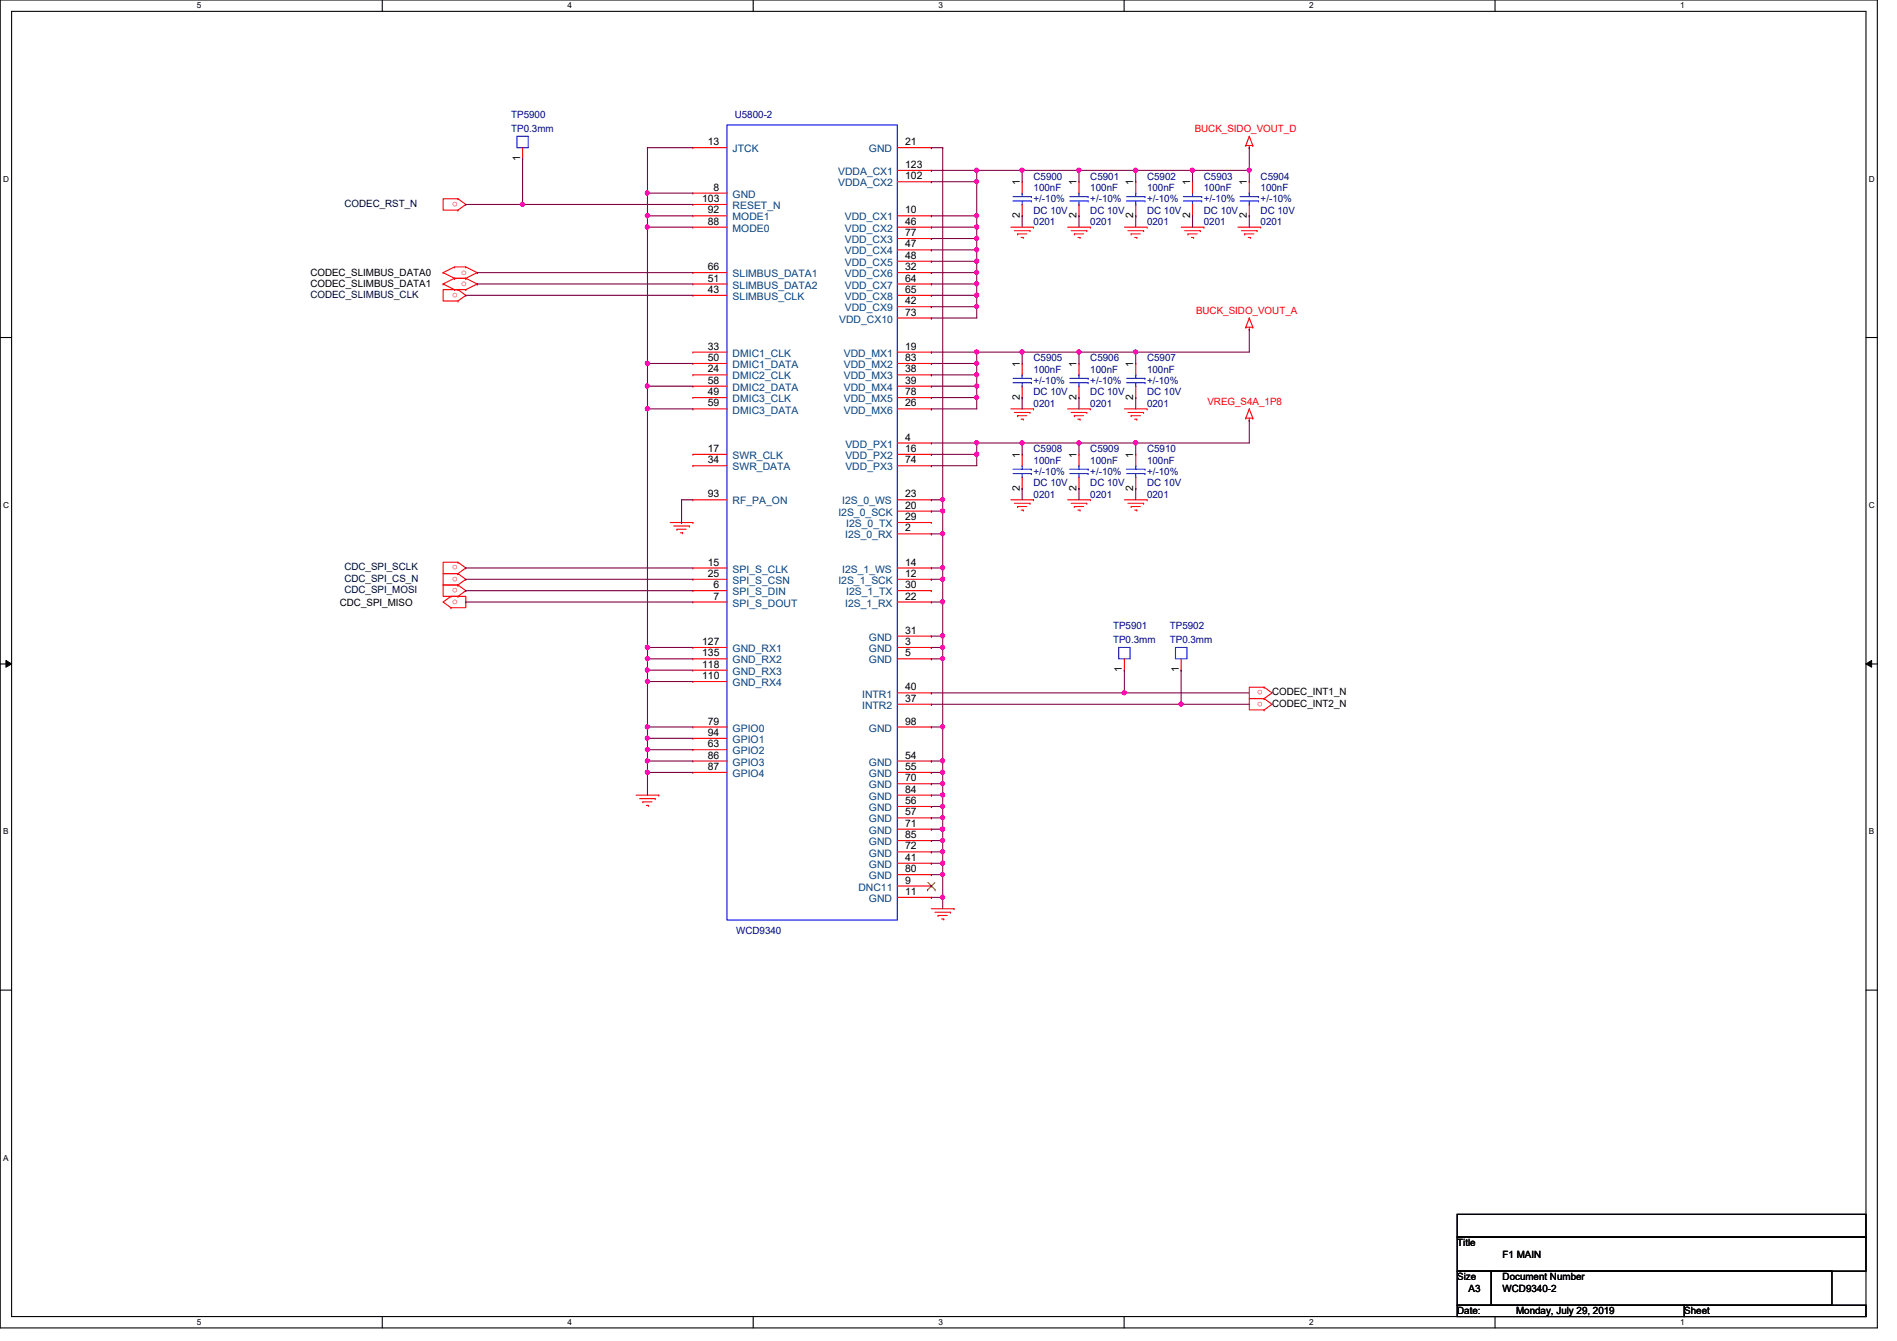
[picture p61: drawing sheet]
<svg xmlns="http://www.w3.org/2000/svg" width="297mm" height="210mm" viewBox="0 0 297 210" stroke-linecap="round" stroke-linejoin="round" font-family="sans-serif">
<defs><g id="words">
<g font-size="1.6" fill="#00007f">
<text x="80" y="18.5">TP5900</text>
<text x="80" y="20.7">TP0.3mm</text>
<text x="115.1" y="18.5">U5800-2</text>
<text x="161.8" y="28.1">C5900</text>
<text x="161.8" y="29.9">100nF</text>
<text x="170.7" y="28.1">C5901</text>
<text x="170.7" y="29.9">100nF</text>
<text x="179.6" y="28.1">C5902</text>
<text x="179.6" y="29.9">100nF</text>
<text x="188.5" y="28.1">C5903</text>
<text x="188.5" y="29.9">100nF</text>
<text x="197.4" y="28.1">C5904</text>
<text x="197.4" y="29.9">100nF</text>
<text x="161.8" y="35.2">0201</text>
<text x="161.8" y="33.4">DC 10V</text>
<text x="161.8" y="31.7">+/-10%</text>
<text x="170.7" y="35.2">0201</text>
<text x="170.7" y="33.4">DC 10V</text>
<text x="170.7" y="31.7">+/-10%</text>
<text x="179.6" y="35.2">0201</text>
<text x="179.6" y="33.4">DC 10V</text>
<text x="179.6" y="31.7">+/-10%</text>
<text x="188.5" y="35.2">0201</text>
<text x="188.5" y="33.4">DC 10V</text>
<text x="188.5" y="31.7">+/-10%</text>
<text x="197.4" y="35.2">0201</text>
<text x="197.4" y="33.4">DC 10V</text>
<text x="197.4" y="31.7">+/-10%</text>
<text x="161.8" y="56.6">C5905</text>
<text x="161.8" y="58.3">100nF</text>
<text x="170.7" y="56.6">C5906</text>
<text x="170.7" y="58.3">100nF</text>
<text x="179.6" y="56.6">C5907</text>
<text x="179.6" y="58.3">100nF</text>
<text x="161.8" y="63.7">0201</text>
<text x="161.8" y="61.9">DC 10V</text>
<text x="161.8" y="60.1">+/-10%</text>
<text x="170.7" y="63.7">0201</text>
<text x="170.7" y="61.9">DC 10V</text>
<text x="170.7" y="60.1">+/-10%</text>
<text x="179.6" y="63.7">0201</text>
<text x="179.6" y="61.9">DC 10V</text>
<text x="179.6" y="60.1">+/-10%</text>
<text x="161.8" y="70.8">C5908</text>
<text x="170.7" y="70.8">C5909</text>
<text x="179.6" y="70.8">C5910</text>
<text x="161.8" y="72.6">100nF</text>
<text x="161.8" y="77.9">0201</text>
<text x="161.8" y="76.1">DC 10V</text>
<text x="161.8" y="74.3">+/-10%</text>
<text x="170.7" y="72.6">100nF</text>
<text x="170.7" y="77.9">0201</text>
<text x="170.7" y="76.1">DC 10V</text>
<text x="170.7" y="74.3">+/-10%</text>
<text x="179.6" y="72.6">100nF</text>
<text x="179.6" y="77.9">0201</text>
<text x="179.6" y="76.1">DC 10V</text>
<text x="179.6" y="74.3">+/-10%</text>
<text x="174.3" y="98.5">TP5901</text>
<text x="174.3" y="100.7">TP0.3mm</text>
<text x="183.2" y="98.5">TP5902</text>
<text x="183.2" y="100.7">TP0.3mm</text>
<text x="115.3" y="146.2">WCD9340</text>
</g>
<g font-size="1.6">
<text x="110.8" y="22.7">13</text>
<text x="141.7" y="22.7">21</text>
<text x="81.4" y="25.2" transform="rotate(-90 81.4 25.2)">1</text>
<text x="111.7" y="29.8">8</text>
<text x="141.7" y="26.3">123</text>
<text x="141.7" y="28.1">102</text>
<text x="159.7" y="29" transform="rotate(-90 159.7 29)">1</text>
<text x="168.6" y="29" transform="rotate(-90 168.6 29)">1</text>
<text x="177.5" y="29" transform="rotate(-90 177.5 29)">1</text>
<text x="186.3" y="29" transform="rotate(-90 186.3 29)">1</text>
<text x="195.2" y="29" transform="rotate(-90 195.2 29)">1</text>
<text x="109.9" y="31.6">103</text>
<text x="110.8" y="33.4">92</text>
<text x="110.8" y="35.2">88</text>
<text x="141.7" y="33.4">10</text>
<text x="141.7" y="35.2">46</text>
<text x="159.7" y="34.1" transform="rotate(-90 159.7 34.1)">2</text>
<text x="168.6" y="34.1" transform="rotate(-90 168.6 34.1)">2</text>
<text x="177.5" y="34.1" transform="rotate(-90 177.5 34.1)">2</text>
<text x="186.3" y="34.1" transform="rotate(-90 186.3 34.1)">2</text>
<text x="195.2" y="34.1" transform="rotate(-90 195.2 34.1)">2</text>
<text x="141.7" y="37">77</text>
<text x="141.7" y="38.7">47</text>
<text x="141.7" y="40.5">48</text>
<text x="48.6" y="43.2">CODEC_SLIMBUS_DATA0</text>
<text x="48.6" y="45">CODEC_SLIMBUS_DATA1</text>
<text x="110.8" y="42.3">66</text>
<text x="110.8" y="44.1">51</text>
<text x="110.8" y="45.8">43</text>
<text x="141.7" y="42.3">32</text>
<text x="141.7" y="44.1">64</text>
<text x="141.7" y="45.8">65</text>
<text x="141.7" y="47.6">42</text>
<text x="141.7" y="49.4">73</text>
<text x="110.8" y="54.7">33</text>
<text x="110.8" y="56.5">50</text>
<text x="110.8" y="58.3">24</text>
<text x="141.7" y="54.7">19</text>
<text x="141.7" y="56.5">83</text>
<text x="141.7" y="58.3">38</text>
<text x="159.7" y="57.4" transform="rotate(-90 159.7 57.4)">1</text>
<text x="168.6" y="57.4" transform="rotate(-90 168.6 57.4)">1</text>
<text x="177.5" y="57.4" transform="rotate(-90 177.5 57.4)">1</text>
<text x="110.8" y="60.1">58</text>
<text x="110.8" y="61.8">49</text>
<text x="110.8" y="63.6">59</text>
<text x="141.7" y="60.1">39</text>
<text x="141.7" y="61.8">78</text>
<text x="141.7" y="63.6">26</text>
<text x="159.7" y="62.6" transform="rotate(-90 159.7 62.6)">2</text>
<text x="168.6" y="62.6" transform="rotate(-90 168.6 62.6)">2</text>
<text x="177.5" y="62.6" transform="rotate(-90 177.5 62.6)">2</text>
<text x="110.8" y="70.7">17</text>
<text x="141.7" y="69">4</text>
<text x="141.7" y="70.7">16</text>
<text x="159.7" y="71.7" transform="rotate(-90 159.7 71.7)">1</text>
<text x="168.6" y="71.7" transform="rotate(-90 168.6 71.7)">1</text>
<text x="177.5" y="71.7" transform="rotate(-90 177.5 71.7)">1</text>
<text x="110.8" y="72.5">34</text>
<text x="110.8" y="77.9">93</text>
<text x="141.7" y="77.9">23</text>
<text x="141.7" y="72.5">74</text>
<text x="159.7" y="76.8" transform="rotate(-90 159.7 76.8)">2</text>
<text x="168.6" y="76.8" transform="rotate(-90 168.6 76.8)">2</text>
<text x="177.5" y="76.8" transform="rotate(-90 177.5 76.8)">2</text>
<text x="141.7" y="83.2">2</text>
<text x="141.7" y="79.6">20</text>
<text x="141.7" y="81.4">29</text>
<text x="110.8" y="88.5">15</text>
<text x="141.7" y="88.5">14</text>
<text x="53.2" y="94.8">CDC_SPI_MISO</text>
<text x="110.8" y="90.3">25</text>
<text x="111.7" y="92.1">6</text>
<text x="111.7" y="93.9">7</text>
<text x="141.7" y="93.9">22</text>
<text x="141.7" y="90.3">12</text>
<text x="141.7" y="92.1">30</text>
<text x="109.9" y="101">127</text>
<text x="141.7" y="99.2">31</text>
<text x="141.7" y="101">3</text>
<text x="109.9" y="102.7">135</text>
<text x="109.9" y="104.5">118</text>
<text x="109.9" y="106.3">110</text>
<text x="141.7" y="102.7">5</text>
<text x="175.7" y="105.2" transform="rotate(-90 175.7 105.2)">1</text>
<text x="184.6" y="105.2" transform="rotate(-90 184.6 105.2)">1</text>
<text x="110.8" y="113.4">79</text>
<text x="141.7" y="113.4">98</text>
<text x="141.7" y="108.1">40</text>
<text x="141.7" y="109.9">37</text>
<text x="199.2" y="108.8">CODEC_INT1_N</text>
<text x="199.2" y="110.6">CODEC_INT2_N</text>
<text x="110.8" y="115.2">94</text>
<text x="110.8" y="117">63</text>
<text x="110.8" y="118.7">86</text>
<text x="141.7" y="118.7">54</text>
<text x="110.8" y="120.5">87</text>
<text x="141.7" y="120.5">55</text>
<text x="141.7" y="122.3">70</text>
<text x="141.7" y="124.1">84</text>
<text x="141.7" y="125.9">56</text>
<text x="141.7" y="127.6">57</text>
<text x="141.7" y="129.4">71</text>
<text x="141.7" y="131.2">85</text>
<text x="141.7" y="133">72</text>
<text x="141.7" y="134.7">41</text>
<text x="141.7" y="136.5">80</text>
<text x="141.7" y="138.3">9</text>
<text x="141.7" y="140.1">11</text>
<text x="228.2" y="195.1">Title</text>
<text x="235.3" y="196.8">F1 MAIN</text>
<text x="228.2" y="200.4">Size</text>
<text x="230" y="202.2">A3</text>
<text x="235.3" y="200.4">Document Number</text>
<text x="235.3" y="202.2">WCD9340-2</text>
<text x="228.2" y="205.7">Date:</text>
<text x="237.4" y="205.7">Monday, July 29, 2019</text>
<text x="263.7" y="205.7">Sheet</text>
</g>
<g font-size="1.6" fill="#00407f">
<text x="114.7" y="23.8">JTCK</text>
<text x="136.1" y="23.8">GND</text>
<text x="131.2" y="27.4">VDDA_CX1</text>
<text x="131.2" y="29.2">VDDA_CX2</text>
<text x="114.7" y="30.9">GND</text>
<text x="114.7" y="32.7">RESET_N</text>
<text x="114.7" y="34.5">MODE1</text>
<text x="132.3" y="34.5">VDD_CX1</text>
<text x="114.7" y="36.3">MODE0</text>
<text x="132.3" y="36.3">VDD_CX2</text>
<text x="132.3" y="38.1">VDD_CX3</text>
<text x="132.3" y="39.8">VDD_CX4</text>
<text x="132.3" y="41.6">VDD_CX5</text>
<text x="114.7" y="43.4">SLIMBUS_DATA1</text>
<text x="114.7" y="45.2">SLIMBUS_DATA2</text>
<text x="114.7" y="46.9">SLIMBUS_CLK</text>
<text x="132.3" y="43.4">VDD_CX6</text>
<text x="132.3" y="45.2">VDD_CX7</text>
<text x="132.3" y="46.9">VDD_CX8</text>
<text x="131.4" y="50.5">VDD_CX10</text>
<text x="132.3" y="48.7">VDD_CX9</text>
<text x="114.7" y="55.8">DMIC1_CLK</text>
<text x="114.7" y="57.6">DMIC1_DATA</text>
<text x="114.7" y="59.4">DMIC2_CLK</text>
<text x="132.1" y="55.8">VDD_MX1</text>
<text x="132.1" y="57.6">VDD_MX2</text>
<text x="132.1" y="59.4">VDD_MX3</text>
<text x="114.7" y="61.2">DMIC2_DATA</text>
<text x="114.7" y="62.9">DMIC3_CLK</text>
<text x="114.7" y="64.7">DMIC3_DATA</text>
<text x="132.1" y="61.2">VDD_MX4</text>
<text x="132.1" y="62.9">VDD_MX5</text>
<text x="132.1" y="64.7">VDD_MX6</text>
<text x="114.7" y="71.8">SWR_CLK</text>
<text x="132.4" y="70.1">VDD_PX1</text>
<text x="132.4" y="71.8">VDD_PX2</text>
<text x="114.7" y="73.6">SWR_DATA</text>
<text x="132.4" y="73.6">VDD_PX3</text>
<text x="114.7" y="79">RF_PA_ON</text>
<text x="131.3" y="80.7">I2S_0_SCK</text>
<text x="131.9" y="79">I2S_0_WS</text>
<text x="132.5" y="82.5">I2S_0_TX</text>
<text x="114.7" y="89.6">SPI_S_CLK</text>
<text x="131.9" y="89.6">I2S_1_WS</text>
<text x="132.3" y="84.3">I2S_0_RX</text>
<text x="114.7" y="91.4">SPI_S_CSN</text>
<text x="114.7" y="93.2">SPI_S_DIN</text>
<text x="114.7" y="95">SPI_S_DOUT</text>
<text x="131.3" y="91.4">I2S_1_SCK</text>
<text x="132.3" y="95">I2S_1_RX</text>
<text x="132.5" y="93.2">I2S_1_TX</text>
<text x="136.1" y="100.3">GND</text>
<text x="114.7" y="102.1">GND_RX1</text>
<text x="114.7" y="103.8">GND_RX2</text>
<text x="114.7" y="105.6">GND_RX3</text>
<text x="114.7" y="107.4">GND_RX4</text>
<text x="136.1" y="102.1">GND</text>
<text x="136.1" y="103.8">GND</text>
<text x="135" y="109.2">INTR1</text>
<text x="135" y="111">INTR2</text>
<text x="114.7" y="114.5">GPIO0</text>
<text x="114.7" y="116.3">GPIO1</text>
<text x="114.7" y="118.1">GPIO2</text>
<text x="114.7" y="119.8">GPIO3</text>
<text x="136.1" y="114.5">GND</text>
<text x="136.1" y="119.8">GND</text>
<text x="114.7" y="121.6">GPIO4</text>
<text x="136.1" y="121.6">GND</text>
<text x="136.1" y="123.4">GND</text>
<text x="136.1" y="125.2">GND</text>
<text x="136.1" y="127">GND</text>
<text x="136.1" y="128.7">GND</text>
<text x="136.1" y="130.5">GND</text>
<text x="136.1" y="132.3">GND</text>
<text x="136.1" y="134.1">GND</text>
<text x="136.1" y="135.8">GND</text>
<text x="136.1" y="137.6">GND</text>
<text x="134.4" y="139.4">DNC11</text>
<text x="136.1" y="141.2">GND</text>
</g>
<g font-size="1.6" fill="#f00">
<text x="187.1" y="20.7">BUCK_SIDO_VOUT_D</text>
<text x="71.7" y="31.6" transform="rotate(180 71.7 31.6)">o</text>
<text x="71.7" y="45.8" transform="rotate(180 71.7 45.8)">o</text>
<text x="72.2" y="43">o</text>
<text x="72.2" y="44.8">o</text>
<text x="187.3" y="49.1">BUCK_SIDO_VOUT_A</text>
<text x="189.1" y="63.3">VREG_S4A_1P8</text>
<text x="71.7" y="88.5" transform="rotate(180 71.7 88.5)">o</text>
<text x="70.8" y="94.6">o</text>
<text x="71.7" y="90.3" transform="rotate(180 71.7 90.3)">o</text>
<text x="71.7" y="92" transform="rotate(180 71.7 92)">o</text>
<text x="197.7" y="108" transform="rotate(180 197.7 108)">o</text>
<text x="197.7" y="109.8" transform="rotate(180 197.7 109.8)">o</text>
</g>
<g font-size="1.6" fill="#000040">
<text x="53.9" y="32.4">CODEC_RST_N</text>
<text x="48.6" y="46.6">CODEC_SLIMBUS_CLK</text>
<text x="53.9" y="89.3">CDC_SPI_SCLK</text>
<text x="53.9" y="91.1">CDC_SPI_CS_N</text>
<text x="53.9" y="92.8">CDC_SPI_MOSI</text>
</g>
<g font-size="1.3">
<text x="30.8" y="1.3">5</text>
<text x="88.9" y="1.3">4</text>
<text x="146.9" y="1.3">3</text>
<text x="205" y="1.3">2</text>
<text x="263.1" y="1.3">1</text>
<text x=".5" y="28.4">D</text>
<text x="292.6" y="28.4">D</text>
<text x=".5" y="79.5">C</text>
<text x="292.6" y="79.5">C</text>
<text x=".5" y="130.6">B</text>
<text x="292.6" y="130.6">B</text>
<text x=".5" y="181.7">A</text>
<text x="30.8" y="207.4">5</text>
<text x="88.9" y="207.4">4</text>
<text x="146.9" y="207.4">3</text>
<text x="205" y="207.4">2</text>
<text x="263.1" y="207.4">1</text>
</g>
</g></defs>
<path d="M0 0h294v207.9h-294zM1.8 1.8h290.4v204.3h-290.4z" fill="none" stroke="#000" stroke-width=".17"/>
<g fill="#fff">
<path d="M30.8 .2h.7v1.4h-.7z"/>
<path d="M30.8 206.2h.7v1.4h-.7z"/>
</g>
<path d="M59.9 0v1.8M59.9 206.1v1.8" fill="none" stroke="#000" stroke-width=".17"/>
<g fill="#fff">
<path d="M88.9 .2h.6v1.4h-.6z"/>
<path d="M88.9 206.2h.6v1.4h-.6z"/>
</g>
<path d="M117.9 0v1.8M117.9 206.1v1.8" fill="none" stroke="#000" stroke-width=".17"/>
<g fill="#fff">
<path d="M146.9 .2h.7v1.4h-.7z"/>
<path d="M146.9 206.2h.7v1.4h-.7z"/>
</g>
<path d="M176 0v1.8M176 206.1v1.8" fill="none" stroke="#000" stroke-width=".17"/>
<g fill="#fff">
<path d="M205 .2h.7v1.4h-.7z"/>
<path d="M205 206.2h.7v1.4h-.7z"/>
</g>
<path d="M234.1 0v1.8M234.1 206.1v1.8" fill="none" stroke="#000" stroke-width=".17"/>
<g fill="#fff">
<path d="M263.1 .2h.7v1.4h-.7z"/>
<path d="M263.1 206.2h.7v1.4h-.7z"/>
<path d="M.5 27.3h.9v1.4h-.9z"/>
<path d="M292.6 27.3h.9v1.4h-.9z"/>
<path d="M.5 78.4h.9v1.4h-.9z"/>
<path d="M292.6 78.4h.9v1.4h-.9z"/>
</g>
<path d="M0 52.8h1.8M292.2 52.8h1.8" fill="none" stroke="#000" stroke-width=".17"/>
<g fill="#fff">
<path d="M.5 129.5h.8v1.4h-.8z"/>
<path d="M292.6 129.5h.9v1.4h-.9z"/>
</g>
<path d="M0 103.9h1.8M292.2 103.9h1.8" fill="none" stroke="#000" stroke-width=".17"/>
<path d="M.9 103.4l.9 .5-.9 .5zM292.2 103.9l.9-.5v1z" fill="#000"/>
<path d="M.9 103.4l.9 .5-.9 .5zM292.2 103.9l.9-.5v1z" fill="none" stroke="#000" stroke-width=".16"/>
<path d="M.5 180.5h.8v1.4h-.8z" fill="#fff"/>
<path d="M0 155h1.8M292.2 155h1.8M228.2 190.1h64v3.5h-64zM228.2 193.6h64v5.4h-64zM228.2 199h5.3v5.3h-5.3zM233.5 199h53.3v5.3h-53.3zM228.2 204.3h35.5v1.8h-35.5zM263.7 204.3h28.5v1.8h-28.5z" fill="none" stroke="#000" stroke-width=".17"/>
<g fill="none" stroke="#f00" stroke-width=".17">
<path d="M71.7 32.9h.1M71.7 31.1h.1M71.7 31.1h-2.3v1.8h2.3M71.7 31.1l1.2 .9-1.2 .9M81.8 24.9h.1M81.8 23.1v1.8M108.5 23.1h.1M108.5 30.2h.1M108.5 32h.1M108.5 33.8h.1M108.5 35.6h.1M108.5 35.6h5.3"/>
<path d="M108.5 23.1h5.3M108.5 30.2h5.3M108.5 32h5.3M108.5 33.8h5.3M140.5 35.6h5.3M140.5 23.1h5.3M140.5 33.8h5.3M140.5 26.7h5.3M140.5 28.4h5.3M140.5 37.3h5.3M140.5 39.1h5.3M145.8 23.1h.1"/>
<path d="M145.8 26.7h.1M145.8 28.4h.1M145.8 33.8h.1M145.8 35.6h.1M145.8 37.3h.1M145.8 39.1h.1M158.3 35.6h3.5M158.8 36.1h2.5M159.3 36.6h.1M159.3 36.6h1.5M159.9 37.2h.3M160.1 28.4h.1"/>
<path d="M160.1 33.8h.1M160.1 28.4v1.8M160.1 32v1.8M160.2 37.2h.1M161.3 36.1h.1M161.8 35.6h.1M167.2 35.6h3.5M167.7 36.1h2.5M168.2 36.6h.1M168.2 36.6h1.5M168.8 37.2h.3M168.9 28.4h.1"/>
<path d="M168.9 33.8h.1M168.9 28.4v1.8M168.9 32v1.8M169.1 37.2h.1M170.2 36.1h.1M170.7 35.6h.1M176.1 35.6h3.5M176.6 36.1h2.5M177.1 36.6h.1M177.1 36.6h1.5M177.7 37.2h.3M177.8 28.4h.1"/>
<path d="M177.8 33.8h.1M177.8 28.4v1.8M177.8 32v1.8M178 37.2h.1M179.1 36.1h.1M179.6 35.6h.1M185 35.6h3.5M185.5 36.1h2.5M186 36.6h.1M186 36.6h1.4M186.6 37.2h.3M186.7 28.4h.1"/>
<path d="M186.7 33.8h.1M186.7 28.4v1.8M186.7 32v1.8M186.9 37.2h.1M188 36.1h.1M188.5 35.6h.1M193.8 35.6h3.6M194.4 36.1h2.4M194.9 36.6h.1M194.9 36.6h1.4M195.1 22.8h.1M195.1 22.8h1.1"/>
<path d="M195.4 37.2h.4M195.6 23.1h.1M195.6 21.3h.1M195.6 28.4h.1M195.6 33.8h.1M195.6 22.8v.3M195.6 28.4v1.8M195.6 32v1.8M195.6 21.3l-.5 1.5M195.6 21.3l.6 1.5M195.8 37.2h.1M196.2 22.8h.1"/>
<path d="M196.8 36.1h.1M197.4 35.6h.1M69.4 42.7h.1M69.4 44.4h.1M69.4 42.7l1.8 .9M69.4 44.4l1.8 .9M71.2 41.8h.1M71.2 43.6h.1M71.2 45.3h.1M71.2 41.8h1.7M71.2 41.8l-1.8 .9M71.2 43.6h1.7"/>
<path d="M71.2 43.6l-1.8 .8M71.2 45.3h1.7M71.7 47.1h.1M71.7 45.3h.1M71.7 45.3h-2.3v1.8h2.3M71.7 45.3l1.2 .9-1.2 .9M72.9 41.8h.1M72.9 43.6h.1M72.9 45.3h.1M72.9 41.8l1.8 .9M72.9 43.6l1.8 .8M74.7 42.7h.1"/>
<path d="M74.7 44.4h.1M74.7 42.7l-1.8 .9M74.7 44.4l-1.8 .9M108.5 42.7h.1M108.5 44.4h.1M108.5 46.2h.1M108.5 55.1h.1M108.5 56.9h.1M108.5 58.7h.1M108.5 42.7h5.3M108.5 44.4h5.3M108.5 46.2h5.3"/>
<path d="M108.5 55.1h5.3M108.5 56.9h5.3M108.5 58.7h5.3M140.5 42.7h5.3M140.5 44.4h5.3M140.5 46.2h5.3M140.5 55.1h5.3M140.5 56.9h5.3M140.5 58.7h5.3M140.5 40.9h5.3M140.5 48h5.3M140.5 49.8h5.3"/>
<path d="M145.8 40.9h.1M145.8 42.7h.1M145.8 44.4h.1M145.8 46.2h.1M145.8 48h.1M145.8 49.8h.1M145.8 55.1h.1M145.8 56.9h.1M145.8 58.7h.1M160.1 56.9h.1M160.1 56.9v1.8M168.9 56.9h.1"/>
<path d="M168.9 56.9v1.8M177.8 56.9h.1M177.8 56.9v1.8M195.1 51.2h.1M195.1 51.2h1.1M195.6 51.6h.1M195.6 49.8h.1M195.6 51.2v.4M195.6 49.8l-.5 1.4M195.6 49.8l.6 1.4M196.2 51.2h.1M108.5 60.5h.1"/>
<path d="M108.5 62.2h.1M108.5 64h.1M108.5 71.1h.1M108.5 72.9h.1M108.5 78.2h.1M108.5 64h5.3M108.5 78.2h5.3M108.5 60.5h5.3M108.5 62.2h5.3M108.5 71.1h5.3M108.5 72.9h5.3M140.5 64h5.3"/>
<path d="M140.5 78.2h5.3M140.5 60.5h5.3M140.5 62.2h5.3M140.5 71.1h5.3M140.5 72.9h5.3M140.5 69.3h5.3M145.8 60.5h.1M145.8 62.2h.1M145.8 64h.1M145.8 69.3h.1M145.8 71.1h.1M145.8 72.9h.1"/>
<path d="M145.8 78.2h.1M158.3 64h3.5M158.3 78.2h3.5M158.8 64.6h2.5M158.8 78.8h2.5M159.3 65.1h.1M159.3 79.3h.1M159.3 65.1h1.5M159.3 79.3h1.5M159.9 65.6h.3M159.9 79.8h.3M160.1 62.2h.1"/>
<path d="M160.1 71.1h.1M160.1 76.5h.1M160.1 60.5v1.7M160.1 71.1v1.8M160.1 74.7v1.8M160.2 65.6h.1M160.2 79.8h.1M161.3 64.6h.1M161.3 78.8h.1M161.8 64h.1M161.8 78.2h.1M167.2 64h3.5"/>
<path d="M167.2 78.2h3.5M167.7 64.6h2.5M167.7 78.8h2.5M168.2 65.1h.1M168.2 79.3h.1M168.2 65.1h1.5M168.2 79.3h1.5M168.8 65.6h.3M168.8 79.8h.3M168.9 62.2h.1M168.9 71.1h.1M168.9 76.5h.1"/>
<path d="M168.9 60.5v1.7M168.9 71.1v1.8M168.9 74.7v1.8M169.1 65.6h.1M169.1 79.8h.1M170.2 64.6h.1M170.2 78.8h.1M170.7 64h.1M170.7 78.2h.1M176.1 64h3.5M176.1 78.2h3.5M176.6 64.6h2.5"/>
<path d="M176.6 78.8h2.5M177.1 65.1h.1M177.1 79.3h.1M177.1 65.1h1.5M177.1 79.3h1.5M177.7 65.6h.3M177.7 79.8h.3M177.8 71.1h.1M177.8 76.5h.1M177.8 62.2h.1M177.8 60.5v1.7M177.8 71.1v1.8"/>
<path d="M177.8 74.7v1.8M178 65.6h.1M178 79.8h.1M179.1 64.6h.1M179.1 78.8h.1M179.6 64h.1M179.6 78.2h.1M195.1 65.4h.1M195.1 65.4h1.1M195.6 65.8h.1M195.6 64h.1M195.6 65.4v.4"/>
<path d="M195.6 64l-.5 1.4M195.6 64l.6 1.4M196.2 65.4h.1M70.6 93.3h.1M70.6 95.1h.1M70.6 93.3h2.3v1.8h-2.3M70.6 93.3l-1.2 .9 1.2 .9M71.7 89.8h.1M71.7 88h.1M71.7 88h-2.3v1.8h2.3M71.7 91.6h.1M71.7 89.8h-2.3v1.8h2.3"/>
<path d="M71.7 93.3h.1M71.7 91.6h-2.3v1.7h2.3M71.7 88l1.2 .9-1.2 .9M71.7 89.8l1.2 .9-1.2 .9M71.7 91.6l1.2 .9-1.2 .8M104.9 81.8h3.6M105.5 82.3h2.4M106 82.8h.1M106 82.8h1.4M106.5 83.4h.4M106.9 83.4h.1M107.9 82.3h.1"/>
<path d="M108.5 81.8h.1M108.5 88.9h.1M108.5 90.7h.1M108.5 92.5h.1M108.5 94.2h.1M108.5 88.9h5.3M108.5 90.7h5.3M108.5 92.5h5.3M108.5 94.2h5.3M140.5 81.8h5.3M140.5 88.9h5.3M140.5 90.7h5.3"/>
<path d="M140.5 92.5h5.3M140.5 94.2h5.3M140.5 80h5.3M140.5 83.6h5.3M140.5 99.6h5.3M145.8 80h.1M145.8 81.8h.1M145.8 83.6h.1M145.8 88.9h.1M145.8 90.7h.1M145.8 92.5h.1M145.8 94.2h.1"/>
<path d="M145.8 99.6h.1M108.5 101.3h.1M108.5 103.1h.1M108.5 104.9h.1M108.5 106.7h.1M108.5 113.8h.1M108.5 115.6h.1M108.5 117.3h.1M108.5 119.1h.1M108.5 101.3h5.3M108.5 103.1h5.3M108.5 104.9h5.3"/>
<path d="M108.5 106.7h5.3M108.5 113.8h5.3M108.5 115.6h5.3M108.5 117.3h5.3M108.5 119.1h5.3M140.5 101.3h5.3M140.5 103.1h5.3M140.5 113.8h5.3M140.5 119.1h5.3M140.5 108.5h5.3M140.5 110.2h5.3M145.8 101.3h.1"/>
<path d="M145.8 103.1h.1M145.8 108.5h.1M145.8 110.2h.1M145.8 113.8h.1M145.8 119.1h.1M176.1 104.9h.1M176.1 103.1v1.8M185 104.9h.1M185 103.1v1.8M197.9 109.3h.1M197.9 107.6h.1M197.9 107.6h-2.3v1.7h2.3"/>
<path d="M197.9 111.1h.1M197.9 109.3h-2.3v1.8h2.3M197.9 107.6l1.3 .9-1.3 .8M197.9 109.3l1.3 .9-1.3 .9M99.6 124.5h3.6M100.2 125h2.4M100.7 125.5h.1M100.7 125.5h1.4M101.2 126.1h.4M101.6 126.1h.1M102.6 125h.1M103.2 124.5h.1"/>
<path d="M108.5 120.9h.1M108.5 120.9h5.3M140.5 124.5h5.3M140.5 120.9h5.3M140.5 122.7h5.3M140.5 126.2h5.3M140.5 128h5.3M140.5 129.8h5.3M140.5 131.6h5.3M140.5 133.3h5.3M140.5 135.1h5.3M140.5 136.9h5.3"/>
<path d="M140.5 138.7h5.3M145.8 120.9h.1M145.8 122.7h.1M145.8 124.5h.1M145.8 126.2h.1M145.8 128h.1M145.8 129.8h.1M145.8 131.6h.1M145.8 133.3h.1M145.8 135.1h.1M145.8 136.9h.1M145.8 138.7h.1"/>
<path d="M140.5 140.5h5.3M145.8 140.5h.1M145.8 142.2h3.6M146.4 142.8h2.4M146.9 143.3h.1M146.9 143.3h1.4M147.4 143.8h.4M147.8 143.8h.1M148.8 142.8h.1M149.4 142.2h.1"/>
</g>
<g fill="none" stroke="#00f" stroke-width=".17">
<path d="M113.8 19.6h26.7v124.4h-26.7zM80.9 21.3h1.8v1.8h-1.8zM158.6 30.8h2.9M158.6 31.5h2.9M160.1 30.2h.1M160.1 32h.1M160.1 30.2v.6M160.1 31.5v.5M161.5 30.8h.1M161.5 31.5h.1M167.5 30.8h2.9M167.5 31.5h2.9"/>
<path d="M168.9 30.2h.1M168.9 32h.1M168.9 30.2v.6M168.9 31.5v.5M170.4 30.8h.1M170.4 31.5h.1M176.4 30.8h2.9M176.4 31.5h2.9M177.8 30.2h.1M177.8 32h.1M177.8 30.2v.6M177.8 31.5v.5"/>
<path d="M179.3 30.8h.1M179.3 31.5h.1M185.3 30.8h2.9M185.3 31.5h2.9M186.7 30.2h.1M186.7 32h.1M186.7 30.2v.6M186.7 31.5v.5M188.2 30.8h.1M188.2 31.5h.1M194.2 30.8h2.9M194.2 31.5h2.9"/>
<path d="M195.6 30.2h.1M195.6 32h.1M195.6 30.2v.6M195.6 31.5v.5M197.1 30.8h.1M197.1 31.5h.1M158.6 59.2h2.9M158.6 59.9h2.9M160.1 58.7h.1M160.1 58.7v.5M160.1 59.9v.6M161.5 59.2h.1"/>
<path d="M161.5 59.9h.1M167.5 59.2h2.9M167.5 59.9h2.9M168.9 58.7h.1M168.9 58.7v.5M168.9 59.9v.6M170.4 59.2h.1M170.4 59.9h.1M176.4 59.2h2.9M176.4 59.9h2.9M177.8 58.7h.1M177.8 58.7v.5"/>
<path d="M177.8 59.9v.6M179.3 59.2h.1M179.3 59.9h.1M158.6 73.4h2.9M158.6 74.1h2.9M160.1 60.5h.1M160.1 72.9h.1M160.1 74.7h.1M160.1 72.9v.5M160.1 74.1v.6M161.5 73.4h.1M161.5 74.1h.1"/>
<path d="M167.5 73.4h2.9M167.5 74.1h2.9M168.9 60.5h.1M168.9 72.9h.1M168.9 74.7h.1M168.9 72.9v.5M168.9 74.1v.6M170.4 73.4h.1M170.4 74.1h.1M176.4 73.4h2.9M176.4 74.1h2.9M177.8 72.9h.1"/>
<path d="M177.8 74.7h.1M177.8 60.5h.1M177.8 72.9v.5M177.8 74.1v.6M179.3 73.4h.1M179.3 74.1h.1M175.2 101.3h1.7v1.8h-1.7zM184.1 101.3h1.7v1.8h-1.7z"/>
</g>
<path d="M145.2 139.3h.1M145.3 138.1l1.1 1.2M146.4 138.1l-1.2 1.2M146.4 139.3h.1" fill="none" stroke="#7f4000" stroke-width=".16"/>
<path d="M145.8 128h.1M145.8 128h1.8" fill="none" stroke="#7f0040" stroke-width=".17"/>
<circle cx="147.6" cy="128" r=".32" fill="#f0f"/>
<circle cx="147.6" cy="128" r=".32" fill="none" stroke="#f0f" stroke-width=".17"/>
<path d="M145.8 126.2h.1M145.8 126.2h1.8M147.6 128h.1M147.6 126.2h.1M147.6 126.2v3.6" fill="none" stroke="#7f0040" stroke-width=".17"/>
<circle cx="147.6" cy="126.2" r=".32" fill="#f0f"/>
<circle cx="147.6" cy="126.2" r=".32" fill="none" stroke="#f0f" stroke-width=".17"/>
<path d="M145.8 124.5h.1M145.8 124.5h1.8M147.6 124.5h.1M147.6 124.5v1.7" fill="none" stroke="#7f0040" stroke-width=".17"/>
<circle cx="147.6" cy="124.4" r=".32" fill="#f0f"/>
<circle cx="147.6" cy="124.4" r=".32" fill="none" stroke="#f0f" stroke-width=".17"/>
<path d="M145.8 122.7h.1M145.8 122.7h1.8M147.6 122.7h.1M147.6 122.7v1.8" fill="none" stroke="#7f0040" stroke-width=".17"/>
<circle cx="147.6" cy="122.7" r=".32" fill="#f0f"/>
<circle cx="147.6" cy="122.7" r=".32" fill="none" stroke="#f0f" stroke-width=".17"/>
<path d="M145.8 119.1h.1M145.8 119.1h1.8M147.6 119.1h.1M147.6 119.1v3.6M145.8 120.9h.1M145.8 120.9h1.8M147.6 120.9h.1" fill="none" stroke="#7f0040" stroke-width=".17"/>
<circle cx="147.6" cy="120.9" r=".32" fill="#f0f"/>
<circle cx="147.6" cy="120.9" r=".32" fill="none" stroke="#f0f" stroke-width=".17"/>
<path d="M145.8 113.8h.1M145.8 113.8h1.8M147.6 113.8h.1M147.6 113.8v5.3" fill="none" stroke="#7f0040" stroke-width=".17"/>
<circle cx="147.6" cy="119.1" r=".32" fill="#f0f"/>
<circle cx="147.6" cy="119.1" r=".32" fill="none" stroke="#f0f" stroke-width=".17"/>
<path d="M145.8 103.1h.1M145.8 103.1h1.8M147.6 103.1h.1M147.6 103.1v10.7" fill="none" stroke="#7f0040" stroke-width=".17"/>
<circle cx="147.6" cy="113.8" r=".32" fill="#f0f"/>
<circle cx="147.6" cy="113.8" r=".32" fill="none" stroke="#f0f" stroke-width=".17"/>
<circle cx="147.6" cy="103.1" r=".32" fill="#f0f"/>
<circle cx="147.6" cy="103.1" r=".32" fill="none" stroke="#f0f" stroke-width=".17"/>
<path d="M145.8 101.3h.1M145.8 101.3h1.8" fill="none" stroke="#7f0040" stroke-width=".17"/>
<circle cx="147.6" cy="101.3" r=".32" fill="#f0f"/>
<circle cx="147.6" cy="101.3" r=".32" fill="none" stroke="#f0f" stroke-width=".17"/>
<path d="M145.8 99.6h.1M145.8 99.6h1.8M147.6 99.6h.1M147.6 99.6v3.5M147.6 101.3h.1" fill="none" stroke="#7f0040" stroke-width=".17"/>
<circle cx="147.6" cy="99.5" r=".32" fill="#f0f"/>
<circle cx="147.6" cy="99.5" r=".32" fill="none" stroke="#f0f" stroke-width=".17"/>
<path d="M145.8 94.2h.1M145.8 90.7h.1M145.8 94.2h1.8M145.8 90.7h1.8M147.6 94.2h.1M147.6 90.7h.1M147.6 90.7v8.9" fill="none" stroke="#7f0040" stroke-width=".17"/>
<circle cx="147.6" cy="94.2" r=".32" fill="#f0f"/>
<circle cx="147.6" cy="94.2" r=".32" fill="none" stroke="#f0f" stroke-width=".17"/>
<circle cx="147.6" cy="90.7" r=".32" fill="#f0f"/>
<circle cx="147.6" cy="90.7" r=".32" fill="none" stroke="#f0f" stroke-width=".17"/>
<path d="M101.4 56.9h.1M101.4 56.9h7.1M101.4 56.9v3.6M101.4 113.8h.1M101.4 113.8h7.1" fill="none" stroke="#7f0040" stroke-width=".17"/>
<circle cx="101.4" cy="113.8" r=".32" fill="#f0f"/>
<circle cx="101.4" cy="113.8" r=".32" fill="none" stroke="#f0f" stroke-width=".17"/>
<path d="M101.4 115.6h.1M101.4 113.8v1.8" fill="none" stroke="#7f0040" stroke-width=".17"/>
<circle cx="101.4" cy="115.5" r=".32" fill="#f0f"/>
<circle cx="101.4" cy="115.5" r=".32" fill="none" stroke="#f0f" stroke-width=".17"/>
<path d="M145.8 88.9h.1M145.8 88.9h1.8" fill="none" stroke="#7f0040" stroke-width=".17"/>
<circle cx="147.6" cy="88.9" r=".32" fill="#f0f"/>
<circle cx="147.6" cy="88.9" r=".32" fill="none" stroke="#f0f" stroke-width=".17"/>
<path d="M101.4 60.5h.1M101.4 60.5h7.1M101.4 60.5v3.5M147.6 88.9h.1M147.6 88.9v1.8" fill="none" stroke="#7f0040" stroke-width=".17"/>
<circle cx="101.4" cy="60.4" r=".32" fill="#f0f"/>
<circle cx="101.4" cy="60.4" r=".32" fill="none" stroke="#f0f" stroke-width=".17"/>
<path d="M145.8 83.6h.1M145.8 83.6h1.8M147.6 83.6h.1M147.6 83.6v5.3" fill="none" stroke="#7f0040" stroke-width=".17"/>
<circle cx="147.6" cy="83.5" r=".32" fill="#f0f"/>
<circle cx="147.6" cy="83.5" r=".32" fill="none" stroke="#f0f" stroke-width=".17"/>
<path d="M101.4 64h.1M101.4 64h7.1M101.4 64v37.3" fill="none" stroke="#7f0040" stroke-width=".17"/>
<circle cx="101.4" cy="101.3" r=".32" fill="#f0f"/>
<circle cx="101.4" cy="101.3" r=".32" fill="none" stroke="#f0f" stroke-width=".17"/>
<circle cx="101.4" cy="64" r=".32" fill="#f0f"/>
<circle cx="101.4" cy="64" r=".32" fill="none" stroke="#f0f" stroke-width=".17"/>
<path d="M145.8 78.2h.1M145.8 78.2h1.8M147.6 78.2h.1M147.6 78.2v5.4M145.8 80h.1M145.8 80h1.8M147.6 80h.1" fill="none" stroke="#7f0040" stroke-width=".17"/>
<circle cx="147.6" cy="80" r=".32" fill="#f0f"/>
<circle cx="147.6" cy="80" r=".32" fill="none" stroke="#f0f" stroke-width=".17"/>
<path d="M101.4 115.6h.1M101.4 117.3h.1M101.4 115.6h7.1M101.4 115.6v3.5M101.4 117.3h7.1" fill="none" stroke="#7f0040" stroke-width=".17"/>
<circle cx="101.4" cy="119.1" r=".32" fill="#f0f"/>
<circle cx="101.4" cy="119.1" r=".32" fill="none" stroke="#f0f" stroke-width=".17"/>
<circle cx="101.4" cy="117.3" r=".32" fill="#f0f"/>
<circle cx="101.4" cy="117.3" r=".32" fill="none" stroke="#f0f" stroke-width=".17"/>
<path d="M72.9 32h.1M72.9 32h8.9" fill="none" stroke="#7f0040" stroke-width=".17"/>
<circle cx="81.8" cy="32" r=".32" fill="#f0f"/>
<circle cx="81.8" cy="32" r=".32" fill="none" stroke="#f0f" stroke-width=".17"/>
<g fill="none" stroke="#7f0040" stroke-width=".17">
<path d="M81.8 24.9h.1M81.8 32h.1M81.8 24.9v7.1M81.8 32h26.7M101.4 23.1h.1M101.4 23.1h7.1M101.4 23.1v7.1M72.9 46.2h.1M72.9 46.2h35.6M74.7 42.7h.1M74.7 44.4h.1M74.7 42.7h33.8"/>
<path d="M74.7 44.4h33.8M106.7 78.2h.1M106.7 78.2h1.8M106.7 78.2v3.6M72.9 88.9h.1M72.9 90.7h.1M72.9 92.5h.1M72.9 94.2h.1M72.9 88.9h35.6M72.9 90.7h35.6M72.9 92.5h35.6M72.9 94.2h35.6"/>
<path d="M106.7 81.8h.1"/>
</g>
<circle cx="101.4" cy="30.2" r=".32" fill="#f0f"/>
<circle cx="101.4" cy="30.2" r=".32" fill="none" stroke="#f0f" stroke-width=".17"/>
<path d="M101.4 119.1h.1M101.4 119.1v5.4M101.4 119.1h7.1M101.4 120.9h.1M101.4 120.9h7.1" fill="none" stroke="#7f0040" stroke-width=".17"/>
<circle cx="101.4" cy="120.9" r=".32" fill="#f0f"/>
<circle cx="101.4" cy="120.9" r=".32" fill="none" stroke="#f0f" stroke-width=".17"/>
<path d="M101.4 113.8h.1M101.4 106.7h.1M101.4 104.9h.1M101.4 104.9v8.9M101.4 106.7h7.1M101.4 104.9h7.1" fill="none" stroke="#7f0040" stroke-width=".17"/>
<circle cx="101.4" cy="106.7" r=".32" fill="#f0f"/>
<circle cx="101.4" cy="106.7" r=".32" fill="none" stroke="#f0f" stroke-width=".17"/>
<circle cx="101.4" cy="104.9" r=".32" fill="#f0f"/>
<circle cx="101.4" cy="104.9" r=".32" fill="none" stroke="#f0f" stroke-width=".17"/>
<path d="M101.4 103.1h.1M101.4 103.1h7.1M101.4 103.1v1.8" fill="none" stroke="#7f0040" stroke-width=".17"/>
<circle cx="101.4" cy="103.1" r=".32" fill="#f0f"/>
<circle cx="101.4" cy="103.1" r=".32" fill="none" stroke="#f0f" stroke-width=".17"/>
<path d="M101.4 35.6h.1M101.4 35.6v21.3M101.4 35.6h7.1M101.4 101.3h.1M101.4 101.3h7.1M101.4 101.3v1.8" fill="none" stroke="#7f0040" stroke-width=".17"/>
<circle cx="101.4" cy="56.9" r=".32" fill="#f0f"/>
<circle cx="101.4" cy="56.9" r=".32" fill="none" stroke="#f0f" stroke-width=".17"/>
<circle cx="101.4" cy="35.5" r=".32" fill="#f0f"/>
<circle cx="101.4" cy="35.5" r=".32" fill="none" stroke="#f0f" stroke-width=".17"/>
<path d="M101.4 33.8h.1M101.4 30.2h.1M101.4 33.8h7.1M101.4 30.2v5.4M101.4 30.2h7.1" fill="none" stroke="#7f0040" stroke-width=".17"/>
<circle cx="101.4" cy="33.8" r=".32" fill="#f0f"/>
<circle cx="101.4" cy="33.8" r=".32" fill="none" stroke="#f0f" stroke-width=".17"/>
<path d="M145.8 26.7h.1M145.8 26.7h7.1" fill="none" stroke="#7f0040" stroke-width=".17"/>
<circle cx="152.9" cy="26.6" r=".32" fill="#f0f"/>
<circle cx="152.9" cy="26.6" r=".32" fill="none" stroke="#f0f" stroke-width=".17"/>
<path d="M160.1 26.7h.1M160.1 26.7v1.7" fill="none" stroke="#7f0040" stroke-width=".17"/>
<circle cx="160" cy="26.6" r=".32" fill="#f0f"/>
<circle cx="160" cy="26.6" r=".32" fill="none" stroke="#f0f" stroke-width=".17"/>
<path d="M160.1 33.8h.1M160.1 26.7h.1M160.1 33.8v1.8M160.1 26.7h8.8M168.9 26.7h.1M168.9 26.7v1.7" fill="none" stroke="#7f0040" stroke-width=".17"/>
<circle cx="168.9" cy="26.6" r=".32" fill="#f0f"/>
<circle cx="168.9" cy="26.6" r=".32" fill="none" stroke="#f0f" stroke-width=".17"/>
<path d="M168.9 33.8h.1M168.9 26.7h.1M168.9 33.8v1.8M168.9 26.7h17.8M177.8 26.7h.1M177.8 33.8h.1M177.8 26.7v1.7M177.8 33.8v1.8" fill="none" stroke="#7f0040" stroke-width=".17"/>
<circle cx="186.7" cy="26.6" r=".32" fill="#f0f"/>
<circle cx="186.7" cy="26.6" r=".32" fill="none" stroke="#f0f" stroke-width=".17"/>
<circle cx="177.8" cy="26.6" r=".32" fill="#f0f"/>
<circle cx="177.8" cy="26.6" r=".32" fill="none" stroke="#f0f" stroke-width=".17"/>
<path d="M186.7 26.7h.1M186.7 26.7v1.7M186.7 26.7h8.9M195.6 26.7h.1M195.6 26.7v1.7" fill="none" stroke="#7f0040" stroke-width=".17"/>
<circle cx="195.6" cy="26.6" r=".32" fill="#f0f"/>
<circle cx="195.6" cy="26.6" r=".32" fill="none" stroke="#f0f" stroke-width=".17"/>
<path d="M145.8 28.4h.1M145.8 28.4h7.1M186.7 33.8h.1M186.7 33.8v1.8M195.6 33.8h.1M195.6 23.1h.1M195.6 23.1v3.6M195.6 33.8v1.8" fill="none" stroke="#7f0040" stroke-width=".17"/>
<circle cx="152.9" cy="28.4" r=".32" fill="#f0f"/>
<circle cx="152.9" cy="28.4" r=".32" fill="none" stroke="#f0f" stroke-width=".17"/>
<path d="M145.8 33.8h.1M145.8 33.8h7.1M152.9 26.7h.1M152.9 26.7v1.7M152.9 26.7h7.2" fill="none" stroke="#7f0040" stroke-width=".17"/>
<circle cx="152.9" cy="33.8" r=".32" fill="#f0f"/>
<circle cx="152.9" cy="33.8" r=".32" fill="none" stroke="#f0f" stroke-width=".17"/>
<path d="M145.8 35.6h.1M145.8 35.6h7.1" fill="none" stroke="#7f0040" stroke-width=".17"/>
<circle cx="152.9" cy="35.5" r=".32" fill="#f0f"/>
<circle cx="152.9" cy="35.5" r=".32" fill="none" stroke="#f0f" stroke-width=".17"/>
<path d="M145.8 37.3h.1M145.8 37.3h7.1" fill="none" stroke="#7f0040" stroke-width=".17"/>
<circle cx="152.9" cy="37.3" r=".32" fill="#f0f"/>
<circle cx="152.9" cy="37.3" r=".32" fill="none" stroke="#f0f" stroke-width=".17"/>
<path d="M145.8 39.1h.1M145.8 39.1h7.1" fill="none" stroke="#7f0040" stroke-width=".17"/>
<circle cx="152.9" cy="39.1" r=".32" fill="#f0f"/>
<circle cx="152.9" cy="39.1" r=".32" fill="none" stroke="#f0f" stroke-width=".17"/>
<path d="M145.8 40.9h.1M145.8 40.9h7.1" fill="none" stroke="#7f0040" stroke-width=".17"/>
<circle cx="152.9" cy="40.9" r=".32" fill="#f0f"/>
<circle cx="152.9" cy="40.9" r=".32" fill="none" stroke="#f0f" stroke-width=".17"/>
<path d="M145.8 42.7h.1M145.8 42.7h7.1" fill="none" stroke="#7f0040" stroke-width=".17"/>
<circle cx="152.9" cy="42.6" r=".32" fill="#f0f"/>
<circle cx="152.9" cy="42.6" r=".32" fill="none" stroke="#f0f" stroke-width=".17"/>
<path d="M145.8 44.4h.1M145.8 44.4h7.1" fill="none" stroke="#7f0040" stroke-width=".17"/>
<circle cx="152.9" cy="44.4" r=".32" fill="#f0f"/>
<circle cx="152.9" cy="44.4" r=".32" fill="none" stroke="#f0f" stroke-width=".17"/>
<path d="M145.8 46.2h.1M145.8 46.2h7.1" fill="none" stroke="#7f0040" stroke-width=".17"/>
<circle cx="152.9" cy="46.2" r=".32" fill="#f0f"/>
<circle cx="152.9" cy="46.2" r=".32" fill="none" stroke="#f0f" stroke-width=".17"/>
<path d="M145.8 48h.1M145.8 48h7.1" fill="none" stroke="#7f0040" stroke-width=".17"/>
<circle cx="152.9" cy="48" r=".32" fill="#f0f"/>
<circle cx="152.9" cy="48" r=".32" fill="none" stroke="#f0f" stroke-width=".17"/>
<g fill="none" stroke="#7f0040" stroke-width=".17">
<path d="M152.9 28.4h.1M152.9 33.8h.1M152.9 35.6h.1M152.9 37.3h.1M152.9 39.1h.1M152.9 28.4v21.4h-7.1M145.8 49.8h.1M145.8 55.1h.1M145.8 55.1h7.1M152.9 40.9h.1M152.9 42.7h.1M152.9 44.4h.1"/>
<path d="M152.9 46.2h.1M152.9 48h.1"/>
</g>
<circle cx="152.9" cy="55.1" r=".32" fill="#f0f"/>
<circle cx="152.9" cy="55.1" r=".32" fill="none" stroke="#f0f" stroke-width=".17"/>
<path d="M160.1 55.1h.1M160.1 55.1v1.8M160.1 55.1h8.8M195.6 51.6h.1M195.6 51.6v3.5" fill="none" stroke="#7f0040" stroke-width=".17"/>
<circle cx="168.9" cy="55.1" r=".32" fill="#f0f"/>
<circle cx="168.9" cy="55.1" r=".32" fill="none" stroke="#f0f" stroke-width=".17"/>
<circle cx="160" cy="55.1" r=".32" fill="#f0f"/>
<circle cx="160" cy="55.1" r=".32" fill="none" stroke="#f0f" stroke-width=".17"/>
<path d="M168.9 55.1h.1M168.9 55.1v1.8M168.9 55.1h26.7M177.8 55.1h.1M177.8 55.1v1.8" fill="none" stroke="#7f0040" stroke-width=".17"/>
<circle cx="177.8" cy="55.1" r=".32" fill="#f0f"/>
<circle cx="177.8" cy="55.1" r=".32" fill="none" stroke="#f0f" stroke-width=".17"/>
<path d="M145.8 56.9h.1M145.8 56.9h7.1M160.1 62.2h.1M160.1 62.2v1.8M168.9 62.2h.1M168.9 62.2v1.8M177.8 62.2h.1M177.8 62.2v1.8" fill="none" stroke="#7f0040" stroke-width=".17"/>
<circle cx="152.9" cy="56.9" r=".32" fill="#f0f"/>
<circle cx="152.9" cy="56.9" r=".32" fill="none" stroke="#f0f" stroke-width=".17"/>
<path d="M145.8 58.7h.1M145.8 58.7h7.1M152.9 55.1h.1M152.9 55.1v1.8M152.9 55.1h7.2" fill="none" stroke="#7f0040" stroke-width=".17"/>
<circle cx="152.9" cy="58.6" r=".32" fill="#f0f"/>
<circle cx="152.9" cy="58.6" r=".32" fill="none" stroke="#f0f" stroke-width=".17"/>
<path d="M152.9 56.9h.1M152.9 56.9v1.8M145.8 60.5h.1M145.8 60.5h7.1" fill="none" stroke="#7f0040" stroke-width=".17"/>
<circle cx="152.9" cy="60.4" r=".32" fill="#f0f"/>
<circle cx="152.9" cy="60.4" r=".32" fill="none" stroke="#f0f" stroke-width=".17"/>
<path d="M152.9 58.7h.1M152.9 58.7v1.8M145.8 62.2h.1M145.8 62.2h7.1" fill="none" stroke="#7f0040" stroke-width=".17"/>
<circle cx="152.9" cy="62.2" r=".32" fill="#f0f"/>
<circle cx="152.9" cy="62.2" r=".32" fill="none" stroke="#f0f" stroke-width=".17"/>
<path d="M145.8 64h.1M145.8 69.3h.1M145.8 69.3h7.1M152.9 60.5h.1M152.9 62.2h.1M152.9 60.5v3.5h-7.1" fill="none" stroke="#7f0040" stroke-width=".17"/>
<circle cx="152.9" cy="69.3" r=".32" fill="#f0f"/>
<circle cx="152.9" cy="69.3" r=".32" fill="none" stroke="#f0f" stroke-width=".17"/>
<path d="M145.8 71.1h.1M145.8 71.1h7.1M195.6 65.8h.1M195.6 65.8v3.5" fill="none" stroke="#7f0040" stroke-width=".17"/>
<circle cx="152.9" cy="71.1" r=".32" fill="#f0f"/>
<circle cx="152.9" cy="71.1" r=".32" fill="none" stroke="#f0f" stroke-width=".17"/>
<path d="M145.8 72.9h.1M152.9 69.3h.1M152.9 71.1h.1M152.9 69.3v3.6h-7.1M152.9 69.3h16M160.1 69.3h.1M160.1 69.3v1.8" fill="none" stroke="#7f0040" stroke-width=".17"/>
<circle cx="168.9" cy="69.3" r=".32" fill="#f0f"/>
<circle cx="168.9" cy="69.3" r=".32" fill="none" stroke="#f0f" stroke-width=".17"/>
<circle cx="160" cy="69.3" r=".32" fill="#f0f"/>
<circle cx="160" cy="69.3" r=".32" fill="none" stroke="#f0f" stroke-width=".17"/>
<path d="M168.9 69.3h.1M168.9 69.3v1.8M168.9 69.3h26.7M177.8 69.3h.1M177.8 69.3v1.8" fill="none" stroke="#7f0040" stroke-width=".17"/>
<circle cx="177.8" cy="69.3" r=".32" fill="#f0f"/>
<circle cx="177.8" cy="69.3" r=".32" fill="none" stroke="#f0f" stroke-width=".17"/>
<path d="M160.1 76.5h.1M160.1 76.5v1.7M168.9 76.5h.1M168.9 76.5v1.7M177.8 76.5h.1M177.8 76.5v1.7M145.8 108.5h.1M145.8 108.5h30.3" fill="none" stroke="#7f0040" stroke-width=".17"/>
<circle cx="176" cy="108.4" r=".32" fill="#f0f"/>
<circle cx="176" cy="108.4" r=".32" fill="none" stroke="#f0f" stroke-width=".17"/>
<path d="M145.8 110.2h.1M145.8 110.2h39.2" fill="none" stroke="#7f0040" stroke-width=".17"/>
<circle cx="184.9" cy="110.2" r=".32" fill="#f0f"/>
<circle cx="184.9" cy="110.2" r=".32" fill="none" stroke="#f0f" stroke-width=".17"/>
<path d="M145.8 23.1h.1M145.8 23.1h1.8M147.6 23.1h.1M147.6 23.1v55.1M176.1 104.9h.1M176.1 108.5h.1M176.1 104.9v3.6M176.1 108.5h19.5M185 104.9h.1M185 110.2h.1M185 104.9v5.3M185 110.2h10.6" fill="none" stroke="#7f0040" stroke-width=".17"/>
<circle cx="147.6" cy="78.2" r=".32" fill="#f0f"/>
<circle cx="147.6" cy="78.2" r=".32" fill="none" stroke="#f0f" stroke-width=".17"/>
<path d="M145.8 140.5h.1M145.8 140.5h1.8M147.6 140.5h.1M147.6 140.5v1.7" fill="none" stroke="#7f0040" stroke-width=".17"/>
<circle cx="147.6" cy="140.4" r=".32" fill="#f0f"/>
<circle cx="147.6" cy="140.4" r=".32" fill="none" stroke="#f0f" stroke-width=".17"/>
<path d="M145.8 136.9h.1M145.8 135.1h.1M145.8 136.9h1.8M145.8 135.1h1.8M147.6 135.1h.1M147.6 135.1v5.4M147.6 140.5h.1" fill="none" stroke="#7f0040" stroke-width=".17"/>
<circle cx="147.6" cy="136.9" r=".32" fill="#f0f"/>
<circle cx="147.6" cy="136.9" r=".32" fill="none" stroke="#f0f" stroke-width=".17"/>
<circle cx="147.6" cy="135.1" r=".32" fill="#f0f"/>
<circle cx="147.6" cy="135.1" r=".32" fill="none" stroke="#f0f" stroke-width=".17"/>
<path d="M145.8 133.3h.1M145.8 133.3h1.8" fill="none" stroke="#7f0040" stroke-width=".17"/>
<circle cx="147.6" cy="133.3" r=".32" fill="#f0f"/>
<circle cx="147.6" cy="133.3" r=".32" fill="none" stroke="#f0f" stroke-width=".17"/>
<path d="M145.8 131.6h.1M145.8 129.8h.1M145.8 131.6h1.8M145.8 129.8h1.8M147.6 133.3h.1M147.6 131.6h.1M147.6 129.8h.1M147.6 129.8v5.3" fill="none" stroke="#7f0040" stroke-width=".17"/>
<circle cx="147.6" cy="131.5" r=".32" fill="#f0f"/>
<circle cx="147.6" cy="131.5" r=".32" fill="none" stroke="#f0f" stroke-width=".17"/>
<circle cx="147.6" cy="129.8" r=".32" fill="#f0f"/>
<circle cx="147.6" cy="129.8" r=".32" fill="none" stroke="#f0f" stroke-width=".17"/>
<circle cx="147.6" cy="128" r=".32" fill="#f0f"/>
<circle cx="147.6" cy="128" r=".32" fill="none" stroke="#f0f" stroke-width=".17"/>
<circle cx="147.6" cy="126.2" r=".32" fill="#f0f"/>
<circle cx="147.6" cy="126.2" r=".32" fill="none" stroke="#f0f" stroke-width=".17"/>
<circle cx="147.6" cy="124.4" r=".32" fill="#f0f"/>
<circle cx="147.6" cy="124.4" r=".32" fill="none" stroke="#f0f" stroke-width=".17"/>
<circle cx="147.6" cy="122.7" r=".32" fill="#f0f"/>
<circle cx="147.6" cy="122.7" r=".32" fill="none" stroke="#f0f" stroke-width=".17"/>
<circle cx="147.6" cy="120.9" r=".32" fill="#f0f"/>
<circle cx="147.6" cy="120.9" r=".32" fill="none" stroke="#f0f" stroke-width=".17"/>
<circle cx="147.6" cy="119.1" r=".32" fill="#f0f"/>
<circle cx="147.6" cy="119.1" r=".32" fill="none" stroke="#f0f" stroke-width=".17"/>
<circle cx="147.6" cy="113.8" r=".32" fill="#f0f"/>
<circle cx="147.6" cy="113.8" r=".32" fill="none" stroke="#f0f" stroke-width=".17"/>
<circle cx="147.6" cy="103.1" r=".32" fill="#f0f"/>
<circle cx="147.6" cy="103.1" r=".32" fill="none" stroke="#f0f" stroke-width=".17"/>
<circle cx="147.6" cy="101.3" r=".32" fill="#f0f"/>
<circle cx="147.6" cy="101.3" r=".32" fill="none" stroke="#f0f" stroke-width=".17"/>
<circle cx="147.6" cy="99.5" r=".32" fill="#f0f"/>
<circle cx="147.6" cy="99.5" r=".32" fill="none" stroke="#f0f" stroke-width=".17"/>
<circle cx="147.6" cy="94.2" r=".32" fill="#f0f"/>
<circle cx="147.6" cy="94.2" r=".32" fill="none" stroke="#f0f" stroke-width=".17"/>
<circle cx="147.6" cy="90.7" r=".32" fill="#f0f"/>
<circle cx="147.6" cy="90.7" r=".32" fill="none" stroke="#f0f" stroke-width=".17"/>
<circle cx="101.4" cy="113.8" r=".32" fill="#f0f"/>
<circle cx="101.4" cy="113.8" r=".32" fill="none" stroke="#f0f" stroke-width=".17"/>
<circle cx="101.4" cy="115.5" r=".32" fill="#f0f"/>
<circle cx="101.4" cy="115.5" r=".32" fill="none" stroke="#f0f" stroke-width=".17"/>
<circle cx="147.6" cy="88.9" r=".32" fill="#f0f"/>
<circle cx="147.6" cy="88.9" r=".32" fill="none" stroke="#f0f" stroke-width=".17"/>
<circle cx="101.4" cy="60.4" r=".32" fill="#f0f"/>
<circle cx="101.4" cy="60.4" r=".32" fill="none" stroke="#f0f" stroke-width=".17"/>
<circle cx="147.6" cy="83.5" r=".32" fill="#f0f"/>
<circle cx="147.6" cy="83.5" r=".32" fill="none" stroke="#f0f" stroke-width=".17"/>
<circle cx="101.4" cy="101.3" r=".32" fill="#f0f"/>
<circle cx="101.4" cy="101.3" r=".32" fill="none" stroke="#f0f" stroke-width=".17"/>
<circle cx="101.4" cy="64" r=".32" fill="#f0f"/>
<circle cx="101.4" cy="64" r=".32" fill="none" stroke="#f0f" stroke-width=".17"/>
<circle cx="147.6" cy="80" r=".32" fill="#f0f"/>
<circle cx="147.6" cy="80" r=".32" fill="none" stroke="#f0f" stroke-width=".17"/>
<circle cx="101.4" cy="119.1" r=".32" fill="#f0f"/>
<circle cx="101.4" cy="119.1" r=".32" fill="none" stroke="#f0f" stroke-width=".17"/>
<circle cx="101.4" cy="117.3" r=".32" fill="#f0f"/>
<circle cx="101.4" cy="117.3" r=".32" fill="none" stroke="#f0f" stroke-width=".17"/>
<circle cx="81.8" cy="32" r=".32" fill="#f0f"/>
<circle cx="81.8" cy="32" r=".32" fill="none" stroke="#f0f" stroke-width=".17"/>
<circle cx="101.4" cy="30.2" r=".32" fill="#f0f"/>
<circle cx="101.4" cy="30.2" r=".32" fill="none" stroke="#f0f" stroke-width=".17"/>
<circle cx="101.4" cy="120.9" r=".32" fill="#f0f"/>
<circle cx="101.4" cy="120.9" r=".32" fill="none" stroke="#f0f" stroke-width=".17"/>
<circle cx="101.4" cy="106.7" r=".32" fill="#f0f"/>
<circle cx="101.4" cy="106.7" r=".32" fill="none" stroke="#f0f" stroke-width=".17"/>
<circle cx="101.4" cy="104.9" r=".32" fill="#f0f"/>
<circle cx="101.4" cy="104.9" r=".32" fill="none" stroke="#f0f" stroke-width=".17"/>
<circle cx="101.4" cy="103.1" r=".32" fill="#f0f"/>
<circle cx="101.4" cy="103.1" r=".32" fill="none" stroke="#f0f" stroke-width=".17"/>
<circle cx="101.4" cy="56.9" r=".32" fill="#f0f"/>
<circle cx="101.4" cy="56.9" r=".32" fill="none" stroke="#f0f" stroke-width=".17"/>
<circle cx="101.4" cy="35.5" r=".32" fill="#f0f"/>
<circle cx="101.4" cy="35.5" r=".32" fill="none" stroke="#f0f" stroke-width=".17"/>
<circle cx="101.4" cy="33.8" r=".32" fill="#f0f"/>
<circle cx="101.4" cy="33.8" r=".32" fill="none" stroke="#f0f" stroke-width=".17"/>
<circle cx="152.9" cy="26.6" r=".32" fill="#f0f"/>
<circle cx="152.9" cy="26.6" r=".32" fill="none" stroke="#f0f" stroke-width=".17"/>
<circle cx="160" cy="26.6" r=".32" fill="#f0f"/>
<circle cx="160" cy="26.6" r=".32" fill="none" stroke="#f0f" stroke-width=".17"/>
<circle cx="168.9" cy="26.6" r=".32" fill="#f0f"/>
<circle cx="168.9" cy="26.6" r=".32" fill="none" stroke="#f0f" stroke-width=".17"/>
<circle cx="186.7" cy="26.6" r=".32" fill="#f0f"/>
<circle cx="186.7" cy="26.6" r=".32" fill="none" stroke="#f0f" stroke-width=".17"/>
<circle cx="177.8" cy="26.6" r=".32" fill="#f0f"/>
<circle cx="177.8" cy="26.6" r=".32" fill="none" stroke="#f0f" stroke-width=".17"/>
<circle cx="195.6" cy="26.6" r=".32" fill="#f0f"/>
<circle cx="195.6" cy="26.6" r=".32" fill="none" stroke="#f0f" stroke-width=".17"/>
<circle cx="152.9" cy="28.4" r=".32" fill="#f0f"/>
<circle cx="152.9" cy="28.4" r=".32" fill="none" stroke="#f0f" stroke-width=".17"/>
<circle cx="152.9" cy="33.8" r=".32" fill="#f0f"/>
<circle cx="152.9" cy="33.8" r=".32" fill="none" stroke="#f0f" stroke-width=".17"/>
<circle cx="152.9" cy="35.5" r=".32" fill="#f0f"/>
<circle cx="152.9" cy="35.5" r=".32" fill="none" stroke="#f0f" stroke-width=".17"/>
<circle cx="152.9" cy="37.3" r=".32" fill="#f0f"/>
<circle cx="152.9" cy="37.3" r=".32" fill="none" stroke="#f0f" stroke-width=".17"/>
<circle cx="152.9" cy="39.1" r=".32" fill="#f0f"/>
<circle cx="152.9" cy="39.1" r=".32" fill="none" stroke="#f0f" stroke-width=".17"/>
<circle cx="152.9" cy="40.9" r=".32" fill="#f0f"/>
<circle cx="152.9" cy="40.9" r=".32" fill="none" stroke="#f0f" stroke-width=".17"/>
<circle cx="152.9" cy="42.6" r=".32" fill="#f0f"/>
<circle cx="152.9" cy="42.6" r=".32" fill="none" stroke="#f0f" stroke-width=".17"/>
<circle cx="152.9" cy="44.4" r=".32" fill="#f0f"/>
<circle cx="152.9" cy="44.4" r=".32" fill="none" stroke="#f0f" stroke-width=".17"/>
<circle cx="152.9" cy="46.2" r=".32" fill="#f0f"/>
<circle cx="152.9" cy="46.2" r=".32" fill="none" stroke="#f0f" stroke-width=".17"/>
<circle cx="152.9" cy="48" r=".32" fill="#f0f"/>
<circle cx="152.9" cy="48" r=".32" fill="none" stroke="#f0f" stroke-width=".17"/>
<circle cx="152.9" cy="55.1" r=".32" fill="#f0f"/>
<circle cx="152.9" cy="55.1" r=".32" fill="none" stroke="#f0f" stroke-width=".17"/>
<circle cx="168.9" cy="55.1" r=".32" fill="#f0f"/>
<circle cx="168.9" cy="55.1" r=".32" fill="none" stroke="#f0f" stroke-width=".17"/>
<circle cx="160" cy="55.1" r=".32" fill="#f0f"/>
<circle cx="160" cy="55.1" r=".32" fill="none" stroke="#f0f" stroke-width=".17"/>
<circle cx="177.8" cy="55.1" r=".32" fill="#f0f"/>
<circle cx="177.8" cy="55.1" r=".32" fill="none" stroke="#f0f" stroke-width=".17"/>
<circle cx="152.9" cy="56.9" r=".32" fill="#f0f"/>
<circle cx="152.9" cy="56.9" r=".32" fill="none" stroke="#f0f" stroke-width=".17"/>
<circle cx="152.9" cy="58.6" r=".32" fill="#f0f"/>
<circle cx="152.9" cy="58.6" r=".32" fill="none" stroke="#f0f" stroke-width=".17"/>
<circle cx="152.9" cy="60.4" r=".32" fill="#f0f"/>
<circle cx="152.9" cy="60.4" r=".32" fill="none" stroke="#f0f" stroke-width=".17"/>
<circle cx="152.9" cy="62.2" r=".32" fill="#f0f"/>
<circle cx="152.9" cy="62.2" r=".32" fill="none" stroke="#f0f" stroke-width=".17"/>
<circle cx="152.9" cy="69.3" r=".32" fill="#f0f"/>
<circle cx="152.9" cy="69.3" r=".32" fill="none" stroke="#f0f" stroke-width=".17"/>
<circle cx="152.9" cy="71.1" r=".32" fill="#f0f"/>
<circle cx="152.9" cy="71.1" r=".32" fill="none" stroke="#f0f" stroke-width=".17"/>
<circle cx="168.9" cy="69.3" r=".32" fill="#f0f"/>
<circle cx="168.9" cy="69.3" r=".32" fill="none" stroke="#f0f" stroke-width=".17"/>
<circle cx="160" cy="69.3" r=".32" fill="#f0f"/>
<circle cx="160" cy="69.3" r=".32" fill="none" stroke="#f0f" stroke-width=".17"/>
<circle cx="177.8" cy="69.3" r=".32" fill="#f0f"/>
<circle cx="177.8" cy="69.3" r=".32" fill="none" stroke="#f0f" stroke-width=".17"/>
<circle cx="176" cy="108.4" r=".32" fill="#f0f"/>
<circle cx="176" cy="108.4" r=".32" fill="none" stroke="#f0f" stroke-width=".17"/>
<circle cx="184.9" cy="110.2" r=".32" fill="#f0f"/>
<circle cx="184.9" cy="110.2" r=".32" fill="none" stroke="#f0f" stroke-width=".17"/>
<circle cx="147.6" cy="78.2" r=".32" fill="#f0f"/>
<circle cx="147.6" cy="78.2" r=".32" fill="none" stroke="#f0f" stroke-width=".17"/>
<circle cx="147.6" cy="140.4" r=".32" fill="#f0f"/>
<circle cx="147.6" cy="140.4" r=".32" fill="none" stroke="#f0f" stroke-width=".17"/>
<circle cx="147.6" cy="136.9" r=".32" fill="#f0f"/>
<circle cx="147.6" cy="136.9" r=".32" fill="none" stroke="#f0f" stroke-width=".17"/>
<circle cx="147.6" cy="135.1" r=".32" fill="#f0f"/>
<circle cx="147.6" cy="135.1" r=".32" fill="none" stroke="#f0f" stroke-width=".17"/>
<circle cx="147.6" cy="133.3" r=".32" fill="#f0f"/>
<circle cx="147.6" cy="133.3" r=".32" fill="none" stroke="#f0f" stroke-width=".17"/>
<circle cx="147.6" cy="131.5" r=".32" fill="#f0f"/>
<circle cx="147.6" cy="131.5" r=".32" fill="none" stroke="#f0f" stroke-width=".17"/>
<circle cx="147.6" cy="129.8" r=".32" fill="#f0f"/>
<circle cx="147.6" cy="129.8" r=".32" fill="none" stroke="#f0f" stroke-width=".17"/>
<use href="#words"/>
</svg>
